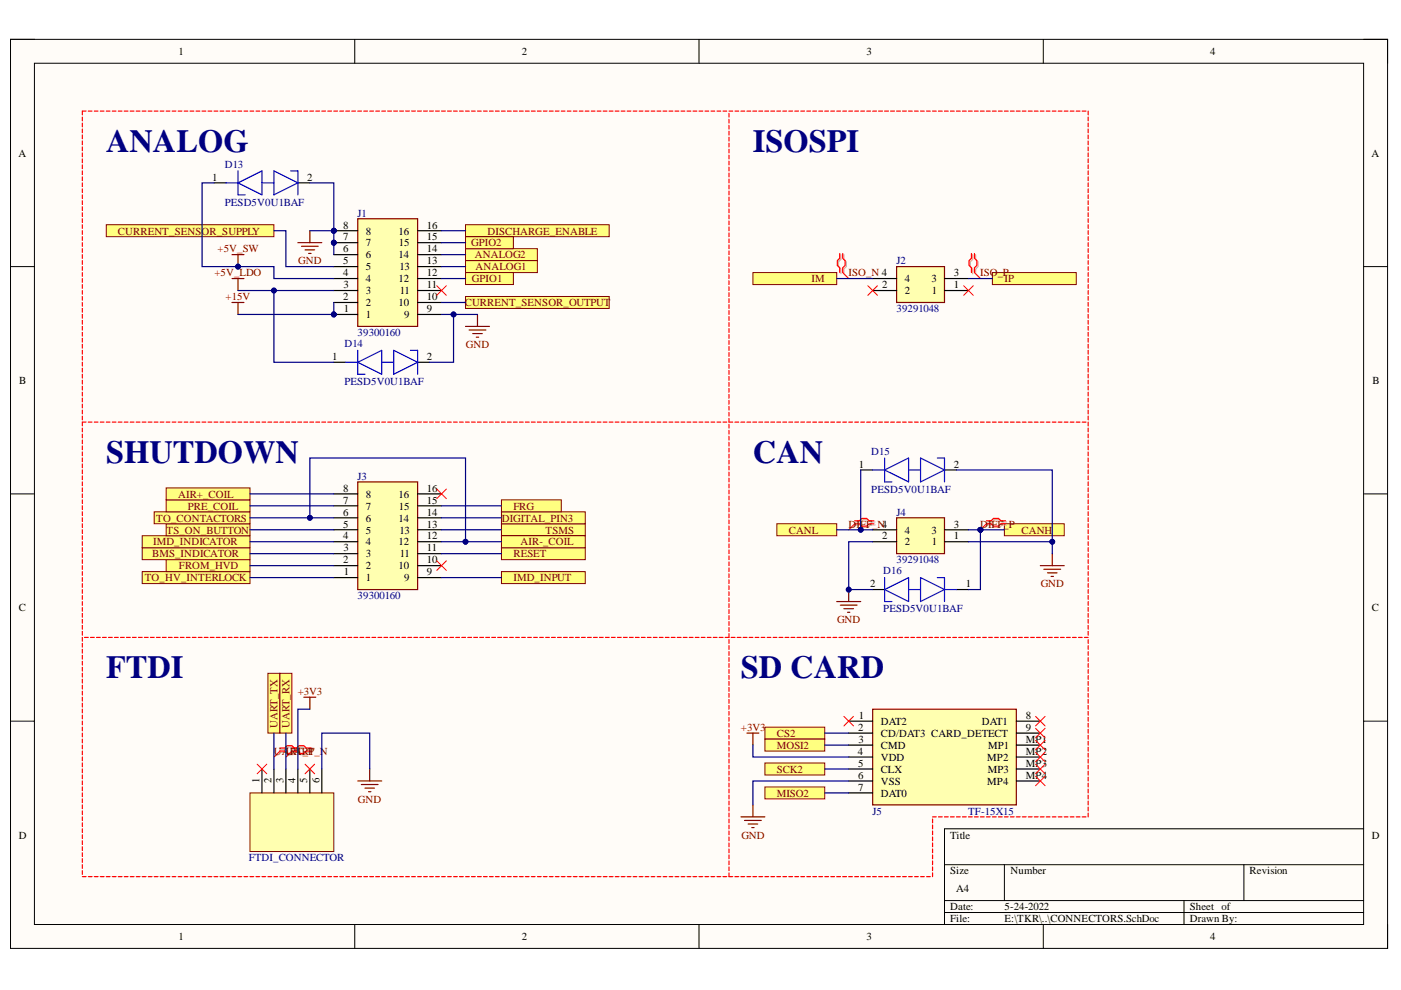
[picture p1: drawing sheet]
<svg xmlns="http://www.w3.org/2000/svg" width="297mm" height="210mm" viewBox="0 0 297 210" stroke-linecap="round" stroke-linejoin="round" font-family="sans-serif">
<defs><g id="words">
<g font-size="6.8" fill="#000080">
<text x="22.5" y="32.2">ANALOG</text>
<text x="159.6" y="32.2">ISOSPI</text>
<text x="22.5" y="98.2">SHUTDOWN</text>
<text x="159.6" y="98.2">CAN</text>
<text x="22.5" y="143.8">FTDI</text>
<text x="157.1" y="143.8">SD CARD</text>
</g>
<g font-size="2.3">
<text x="37.9" y="11.6">1</text>
<text x="110.6" y="11.6">2</text>
<text x="183.7" y="11.6">3</text>
<text x="256.6" y="11.6">4</text>
<text x="3.9" y="33.3">A</text>
<text x="290.8" y="33.3">A</text>
<text x="45" y="38.3">1</text>
<text x="65.2" y="38.3">2</text>
<text x="72.8" y="53.5">6</text>
<text x="72.8" y="51">7</text>
<text x="72.8" y="48.5">8</text>
<text x="77.6" y="52.3">7</text>
<text x="77.6" y="49.7">8</text>
<text x="84.5" y="49.7">16</text>
<text x="84.6" y="52.3">15</text>
<text x="90.5" y="53.5">14</text>
<text x="90.5" y="51">15</text>
<text x="90.5" y="48.5">16</text>
<text x="72.8" y="58.6">4</text>
<text x="72.8" y="56.1">5</text>
<text x="77.6" y="59.9">4</text>
<text x="77.6" y="57.3">5</text>
<text x="77.6" y="54.8">6</text>
<text x="84.5" y="59.9">12</text>
<text x="84.5" y="54.8">14</text>
<text x="84.7" y="57.3">13</text>
<text x="90.5" y="58.6">12</text>
<text x="90.5" y="56.1">13</text>
<text x="191.8" y="59.9">4</text>
<text x="197.5" y="59.9">3</text>
<text x="202.2" y="58.6">3</text>
<text x="72.8" y="63.6">2</text>
<text x="72.8" y="61.1">3</text>
<text x="77.6" y="64.9">2</text>
<text x="77.6" y="62.4">3</text>
<text x="84.5" y="64.9">10</text>
<text x="84.8" y="62.4">11</text>
<text x="90.5" y="63.6">10</text>
<text x="90.5" y="61.1">11</text>
<text x="187" y="61.1">2</text>
<text x="191.8" y="62.4">2</text>
<text x="197.6" y="62.4">1</text>
<text x="202.2" y="61.1">1</text>
<text x="72.9" y="66.2">1</text>
<text x="77.6" y="67.4">1</text>
<text x="85.7" y="67.4">9</text>
<text x="90.5" y="66.2">9</text>
<text x="70.4" y="76.3">1</text>
<text x="90.5" y="76.3">2</text>
<text x="4.1" y="81.4">B</text>
<text x="291" y="81.4">B</text>
<text x="182.1" y="99.2">1</text>
<text x="202.2" y="99.2">2</text>
<text x="72.8" y="106.8">7</text>
<text x="72.8" y="104.3">8</text>
<text x="77.6" y="105.5">8</text>
<text x="84.5" y="105.5">16</text>
<text x="90.5" y="106.8">15</text>
<text x="90.5" y="104.3">16</text>
<text x="72.8" y="111.9">5</text>
<text x="72.8" y="109.3">6</text>
<text x="77.6" y="113.1">5</text>
<text x="77.6" y="110.6">6</text>
<text x="77.6" y="108.1">7</text>
<text x="84.5" y="110.6">14</text>
<text x="84.6" y="108.1">15</text>
<text x="84.7" y="113.1">13</text>
<text x="90.5" y="111.9">13</text>
<text x="90.5" y="109.3">14</text>
<text x="191.8" y="113.1">4</text>
<text x="197.5" y="113.1">3</text>
<text x="202.2" y="111.9">3</text>
<text x="72.8" y="119.4">2</text>
<text x="72.8" y="114.4">4</text>
<text x="72.8" y="116.9">3</text>
<text x="77.6" y="118.2">3</text>
<text x="77.6" y="115.7">4</text>
<text x="84.5" y="115.7">12</text>
<text x="84.8" y="118.2">11</text>
<text x="90.5" y="119.4">10</text>
<text x="90.5" y="116.9">11</text>
<text x="90.5" y="114.4">12</text>
<text x="187" y="114.4">2</text>
<text x="191.8" y="115.7">2</text>
<text x="197.6" y="115.7">1</text>
<text x="202.2" y="114.4">1</text>
<text x="72.9" y="122">1</text>
<text x="77.6" y="123.2">1</text>
<text x="77.6" y="120.7">2</text>
<text x="84.5" y="120.7">10</text>
<text x="85.7" y="123.2">9</text>
<text x="90.5" y="122">9</text>
<text x="184.5" y="124.5">2</text>
<text x="204.8" y="124.5">1</text>
<text x="4" y="129.6">C</text>
<text x="290.9" y="129.6">C</text>
<text x="181.9" y="155">2</text>
<text x="182.1" y="152.5">1</text>
<text x="186.8" y="153.7">DAT2</text>
<text x="208.1" y="153.7">DAT1</text>
<text x="217.5" y="152.5">8</text>
<text x="217.5" y="155">9</text>
<text x="181.9" y="160.1">4</text>
<text x="182" y="157.5">3</text>
<text x="186.8" y="156.3">CD/DAT3 CARD_DETECT</text>
<text x="186.8" y="158.8">CMD</text>
<text x="186.8" y="161.3">VDD</text>
<text x="209.3" y="161.3">MP2</text>
<text x="209.5" y="158.8">MP1</text>
<text x="217.5" y="157.5">MP1</text>
<text x="217.5" y="160.1">MP2</text>
<text x="55" y="166" transform="rotate(-90 55 166)">1</text>
<text x="57.5" y="166" transform="rotate(-90 57.5 166)">2</text>
<text x="60.1" y="166" transform="rotate(-90 60.1 166)">3</text>
<text x="62.6" y="166" transform="rotate(-90 62.6 166)">4</text>
<text x="65.2" y="166" transform="rotate(-90 65.2 166)">5</text>
<text x="67.8" y="166" transform="rotate(-90 67.8 166)">6</text>
<text x="181.9" y="162.6">5</text>
<text x="181.9" y="165.1">6</text>
<text x="181.9" y="167.7">7</text>
<text x="186.8" y="163.9">CLX</text>
<text x="186.8" y="166.4">VSS</text>
<text x="209.3" y="166.4">MP4</text>
<text x="209.4" y="163.9">MP3</text>
<text x="217.5" y="162.6">MP3</text>
<text x="217.5" y="165.1">MP4</text>
<text x="186.8" y="168.9">DAT0</text>
<text x="4" y="177.8">D</text>
<text x="201.5" y="177.8">Title</text>
<text x="290.9" y="177.8">D</text>
<text x="201.5" y="185.4">Size</text>
<text x="214.2" y="185.4">Number</text>
<text x="264.9" y="185.4">Revision</text>
<text x="202.7" y="189.2">A4</text>
<text x="201.5" y="193">Date:</text>
<text x="201.5" y="195.5">File:</text>
<text x="213" y="193">5-24-2022</text>
<text x="213" y="195.5">E:\TKR\..\CONNECTORS.SchDoc</text>
<text x="252.3" y="193">Sheet of</text>
<text x="252.3" y="195.5">Drawn By:</text>
<text x="37.9" y="199.3">1</text>
<text x="110.6" y="199.3">2</text>
<text x="183.7" y="199.3">3</text>
<text x="256.6" y="199.3">4</text>
</g>
<g font-size="2.3" fill="#000080">
<text x="47.7" y="35.5">D13</text>
<text x="47.7" y="43.6">PESD5V0U1BAF</text>
<text x="75.8" y="45.9">J1</text>
<text x="190.1" y="56.1">J2</text>
<text x="75.8" y="71.2">39300160</text>
<text x="190.1" y="66.2">39291048</text>
<text x="73" y="73.5">D14</text>
<text x="73" y="81.6">PESD5V0U1BAF</text>
<text x="75.8" y="101.7">J3</text>
<text x="184.7" y="96.4">D15</text>
<text x="184.7" y="104.5">PESD5V0U1BAF</text>
<text x="190.1" y="109.3">J4</text>
<text x="190.1" y="119.4">39291048</text>
<text x="187.3" y="121.7">D16</text>
<text x="75.8" y="127">39300160</text>
<text x="187.3" y="129.8">PESD5V0U1BAF</text>
<text x="185" y="172.7">J5</text>
<text x="205.3" y="172.7">TF-15X15</text>
<text x="52.7" y="182.6">FTDI_CONNECTOR</text>
</g>
<g font-size="2.3" fill="#800000">
<text x="25" y="49.7">CURRENT_SENSOR_SUPPLY</text>
<text x="46.1" y="53.5">+5V_SW</text>
<text x="99.9" y="52.3">GPIO2</text>
<text x="103.4" y="49.7">DISCHARGE_ENABLE</text>
<text x="45.5" y="58.6">+5V_LDO</text>
<text x="63.2" y="56.1">GND</text>
<text x="100.1" y="59.9">GPIO1</text>
<text x="100.6" y="54.8">ANALOG2</text>
<text x="100.8" y="57.3">ANALOG1</text>
<text x="172.1" y="59.9">IM</text>
<text x="179.9" y="58.6">ISO_N 4</text>
<text x="207.8" y="58.6">ISO_P</text>
<text x="213" y="59.9">IP</text>
<text x="47.8" y="63.6">+15V</text>
<text x="98.5" y="64.9">CURRENT_SENSOR_OUTPUT</text>
<text x="98.8" y="73.8">GND</text>
<text x="37.8" y="105.5">AIR+_COIL</text>
<text x="33.1" y="110.6">TO_CONTACTORS</text>
<text x="35.3" y="113.1">TS_ON_BUTTON</text>
<text x="39.8" y="108.1">PRE_COIL</text>
<text x="106.4" y="110.6">DIGITAL_PIN3</text>
<text x="108.8" y="108.1">FRG</text>
<text x="115.7" y="113.1">TSMS</text>
<text x="167.2" y="113.1">CANL</text>
<text x="179.9" y="111.9">DIFF_N4</text>
<text x="207.8" y="111.9">DIFF_P</text>
<text x="216.6" y="113.1">CANH</text>
<text x="32.3" y="118.2">BMS_INDICATOR</text>
<text x="32.5" y="115.7">IMD_INDICATOR</text>
<text x="108.8" y="118.2">RESET</text>
<text x="110.4" y="115.7">AIR-_COIL</text>
<text x="30.7" y="123.2">TO_HV_INTERLOCK</text>
<text x="37.9" y="120.7">FROM_HVD</text>
<text x="108.8" y="123.2">IMD_INPUT</text>
<text x="220.7" y="124.5">GND</text>
<text x="177.5" y="132.1">GND</text>
<text x="63.1" y="147.3">+3V3</text>
<text x="58.8" y="154.3" transform="rotate(-90 58.8 154.3)">UART_TX</text>
<text x="61.4" y="154.4" transform="rotate(-90 61.4 154.4)">UART_RX</text>
<text x="157.1" y="155">+3V3</text>
<text x="58.1" y="160.1">UART_T_N</text>
<text x="60.6" y="160.1">UARP</text>
<text x="164.7" y="156.3">CS2</text>
<text x="164.7" y="158.8">MOSI2</text>
<text x="164.7" y="163.9">SCK2</text>
<text x="75.9" y="170.2">GND</text>
<text x="164.7" y="168.9">MISO2</text>
<text x="157.2" y="177.8">GND</text>
</g>
</g></defs>
<path d="M2.2 8.3h292v192.8h-292z" fill-rule="evenodd" fill="#fffcf8"/>
<path d="M2.2 8.3h292v192.8h-292z" fill="none" stroke="#000" stroke-width=".21"/>
<path d="M7.3 13.4h281.8v182.6h-281.8z" fill-rule="evenodd" fill="#fffcf8"/>
<g fill="none" stroke="#000" stroke-width=".21">
<path d="M2.2 8.3h5.1M7.3 13.4h281.8v182.6h-281.8zM75.2 8.3v5.1M148.2 8.3v5.1M221.2 8.3v5.1M289.1 8.3h5.1v5.1M2.2 56.5h5.1M289.1 56.5h5.1M2.2 104.7h5.1M289.1 104.7h5.1M2.2 152.9h5.1M289.1 152.9h5.1"/>
<path d="M289.1 175.7h-88.8v20.3M75.2 196v5.1M148.2 196v5.1M200.3 183.3h88.8M200.3 190.9h88.8M200.3 193.5h88.8M212.9 183.3v7.6M221.2 196v5.1M251 190.9v5.1M263.7 183.3v7.6M294.2 196v5.1"/>
</g>
<g fill="none" stroke="#f00" stroke-width=".25">
<path d="M17.5 23.6h.7M18.7 23.6h.8M20 23.6h.8M21.3 23.6h.8M22.5 23.6h.8M23.8 23.6h.8M25.1 23.6h.8M26.3 23.6h.8M27.6 23.6h.8M28.9 23.6h.8M30.1 23.6h.8M31.4 23.6h.8"/>
<path d="M32.7 23.6h.8M34 23.6h.7M35.2 23.6h.8M36.5 23.6h.8M37.8 23.6h.8M39 23.6h.8M40.3 23.6h.8M41.6 23.6h.8M42.8 23.6h.8M44.1 23.6h.8M45.4 23.6h.8M46.7 23.6h.7"/>
<path d="M47.9 23.6h.8M49.2 23.6h.8M50.5 23.6h.8M51.7 23.6h.8M53 23.6h.8M54.3 23.6h.8M55.5 23.6h.8M56.8 23.6h.8M58.1 23.6h.8M59.3 23.6h.8M60.6 23.6h.8M61.9 23.6h.8"/>
<path d="M63.2 23.6h.7M64.4 23.6h.8M65.7 23.6h.8M67 23.6h.8M68.2 23.6h.8M69.5 23.6h.8M70.8 23.6h.8M72 23.6h.8M73.3 23.6h.8M74.6 23.6h.8M75.8 23.6h.8M77.1 23.6h.8"/>
<path d="M78.4 23.6h.8M79.7 23.6h.8M80.9 23.6h.8M82.2 23.6h.8M83.5 23.6h.8M84.7 23.6h.8M86 23.6h.8M87.3 23.6h.8M88.5 23.6h.8M89.8 23.6h.8M91.1 23.6h.8M92.4 23.6h.7"/>
<path d="M93.6 23.6h.8M94.9 23.6h.8M96.2 23.6h.8M97.4 23.6h.8M98.7 23.6h.8M100 23.6h.8M101.2 23.6h.8M102.5 23.6h.8M103.8 23.6h.8M105 23.6h.8M106.3 23.6h.8M107.6 23.6h.8"/>
<path d="M108.9 23.6h.7M110.1 23.6h.8M111.4 23.6h.8M112.7 23.6h.8M113.9 23.6h.8M115.2 23.6h.8M116.5 23.6h.8M117.7 23.6h.8M119 23.6h.8M120.3 23.6h.8M121.5 23.6h.8M122.8 23.6h.8"/>
<path d="M124.1 23.6h.8M125.4 23.6h.7M126.6 23.6h.8M127.9 23.6h.8M129.2 23.6h.8M130.4 23.6h.8M131.7 23.6h.8M133 23.6h.8M134.2 23.6h.8M135.5 23.6h.8M136.8 23.6h.8M138 23.6h.8"/>
<path d="M139.3 23.6h.8M140.6 23.6h.8M141.9 23.6h.7M143.1 23.6h.8M144.4 23.6h.8M145.7 23.6h.8M146.9 23.6h.8M148.2 23.6h.8M149.5 23.6h.8M150.7 23.6h.8M152 23.6h.8M153.3 23.6h.8"/>
<path d="M154.6 23.6h.7M155.8 23.6h.8M157.1 23.6h.8M158.4 23.6h.8M159.6 23.6h.8M160.9 23.6h.8M162.2 23.6h.8M163.4 23.6h.8M164.7 23.6h.8M166 23.6h.8M167.2 23.6h.8M168.5 23.6h.8"/>
<path d="M169.8 23.6h.8M171.1 23.6h.7M172.3 23.6h.8M173.6 23.6h.8M174.9 23.6h.8M176.1 23.6h.8M177.4 23.6h.8M178.7 23.6h.8M179.9 23.6h.8M181.2 23.6h.8M182.5 23.6h.8M183.8 23.6h.7"/>
<path d="M185 23.6h.8M186.3 23.6h.8M187.6 23.6h.8M188.8 23.6h.8M190.1 23.6h.8M191.4 23.6h.8M192.6 23.6h.8M193.9 23.6h.8M195.2 23.6h.8M196.4 23.6h.8M197.7 23.6h.8M199 23.6h.8"/>
<path d="M200.3 23.6h.7M201.5 23.6h.8M202.8 23.6h.8M204.1 23.6h.8M205.3 23.6h.8M206.6 23.6h.8M207.9 23.6h.8M209.1 23.6h.8M210.4 23.6h.8M211.7 23.6h.8M212.9 23.6h.8M214.2 23.6h.8"/>
<path d="M215.5 23.6h.8M216.8 23.6h.7M218 23.6h.8M219.3 23.6h.8M220.6 23.6h.8M221.8 23.6h.8M223.1 23.6h.8M224.4 23.6h.8M225.6 23.6h.8M226.9 23.6h.8M228.2 23.6h.8M229.4 23.6h.8"/>
<path d="M230.7 23.6v.8M230.7 24.8v.8M230.7 26.1v.8M230.7 27.4v.8M230.7 28.6v.8M230.7 29.9v.8M230.7 31.2v.8M230.7 32.4v.8M230.7 33.7v.8M230.7 35v.8M230.7 36.2v.8M230.7 37.5v.8"/>
<path d="M230.7 38.8v.8M230.7 40v.8M230.7 41.3v.8M230.7 42.6v.8M230.7 43.8v.8M230.7 45.1v.8M230.7 46.4v.8M230.7 47.7v.7M230.7 48.9v.8M230.7 50.2v.8M230.7 51.5v.8M230.7 52.7v.8"/>
<path d="M230.7 54v.8M230.7 55.3v.8M230.7 56.5v.8M230.7 57.8v.8M230.7 59.1v.8M230.7 60.3v.8M230.7 61.6v.8M230.7 62.9v.8M230.7 64.1v.8M230.7 65.4v.8M230.7 66.7v.8M230.7 67.9v.8"/>
<path d="M230.7 69.2v.8M230.7 70.5v.8M230.7 71.7v.8M230.7 73v.8M230.7 74.3v.8M230.7 75.6v.7M230.7 76.8v.8M230.7 78.1v.8M230.7 79.4v.7M17.5 89.5h.7M18.7 89.5h.8M20 89.5h.8"/>
<path d="M21.3 89.5h.8M22.5 89.5h.8M23.8 89.5h.8M25.1 89.5h.8M26.3 89.5h.8M27.6 89.5h.8M28.9 89.5h.8M30.1 89.5h.8M31.4 89.5h.8M32.7 89.5h.8M34 89.5h.7M35.2 89.5h.8"/>
<path d="M36.5 89.5h.8M37.8 89.5h.8M39 89.5h.8M40.3 89.5h.8M41.6 89.5h.8M42.8 89.5h.8M44.1 89.5h.8M45.4 89.5h.8M46.7 89.5h.7M47.9 89.5h.8M49.2 89.5h.8M50.5 89.5h.8"/>
<path d="M51.7 89.5h.8M53 89.5h.8M54.3 89.5h.8M55.5 89.5h.8M56.8 89.5h.8M58.1 89.5h.8M59.3 89.5h.8M60.6 89.5h.8M61.9 89.5h.8M63.2 89.5h.7M64.4 89.5h.8M65.7 89.5h.8"/>
<path d="M67 89.5h.8M68.2 89.5h.8M69.5 89.5h.8M70.8 89.5h.8M72 89.5h.8M73.3 89.5h.8M74.6 89.5h.8M75.8 89.5h.8M77.1 89.5h.8M78.4 89.5h.8M79.7 89.5h.8M80.9 89.5h.8"/>
<path d="M82.2 89.5h.8M83.5 89.5h.8M84.7 89.5h.8M86 89.5h.8M87.3 89.5h.8M88.5 89.5h.8M89.8 89.5h.8M91.1 89.5h.8M92.4 89.5h.7M93.6 89.5h.8M94.9 89.5h.8M96.2 89.5h.8"/>
<path d="M97.4 89.5h.8M98.7 89.5h.8M100 89.5h.8M101.2 89.5h.8M102.5 89.5h.8M103.8 89.5h.8M105 89.5h.8M106.3 89.5h.8M107.6 89.5h.8M108.9 89.5h.7M110.1 89.5h.8M111.4 89.5h.8"/>
<path d="M112.7 89.5h.8M113.9 89.5h.8M115.2 89.5h.8M116.5 89.5h.8M117.7 89.5h.8M119 89.5h.8M120.3 89.5h.8M121.5 89.5h.8M122.8 89.5h.8M124.1 89.5h.8M125.4 89.5h.7M126.6 89.5h.8"/>
<path d="M127.9 89.5h.8M129.2 89.5h.8M130.4 89.5h.8M131.7 89.5h.8M133 89.5h.8M134.2 89.5h.8M135.5 89.5h.8M136.8 89.5h.8M138 89.5h.8M139.3 89.5h.8M140.6 89.5h.8M141.9 89.5h.7"/>
<path d="M143.1 89.5h.8M144.4 89.5h.8M145.7 89.5h.8M146.9 89.5h.8M148.2 89.5h.8M149.5 89.5h.8M150.7 89.5h.8M152 89.5h.8M153.3 89.5h.8M154.6 89.5h.7M155.8 89.5h.8M157.1 89.5h.8"/>
<path d="M158.4 89.5h.8M159.6 89.5h.8M160.9 89.5h.8M162.2 89.5h.8M163.4 89.5h.8M164.7 89.5h.8M166 89.5h.8M167.2 89.5h.8M168.5 89.5h.8M169.8 89.5h.8M171.1 89.5h.7M172.3 89.5h.8"/>
<path d="M173.6 89.5h.8M174.9 89.5h.8M176.1 89.5h.8M177.4 89.5h.8M178.7 89.5h.8M179.9 89.5h.8M181.2 89.5h.8M182.5 89.5h.8M183.8 89.5h.7M185 89.5h.8M186.3 89.5h.8M187.6 89.5h.8"/>
<path d="M188.8 89.5h.8M190.1 89.5h.8M191.4 89.5h.8M192.6 89.5h.8M193.9 89.5h.8M195.2 89.5h.8M196.4 89.5h.8M197.7 89.5h.8M199 89.5h.8M200.3 89.5h.7M201.5 89.5h.8M202.8 89.5h.8"/>
<path d="M204.1 89.5h.8M205.3 89.5h.8M206.6 89.5h.8M207.9 89.5h.8M209.1 89.5h.8M210.4 89.5h.8M211.7 89.5h.8M212.9 89.5h.8M214.2 89.5h.8M215.5 89.5h.8M216.8 89.5h.7M218 89.5h.8"/>
<path d="M219.3 89.5h.8M220.6 89.5h.8M221.8 89.5h.8M223.1 89.5h.8M224.4 89.5h.8M225.6 89.5h.8M226.9 89.5h.8M228.2 89.5h.8M229.4 89.5h.8M230.7 80.6v.8M230.7 81.9v.8M230.7 83.2v.8"/>
<path d="M230.7 84.4v.8M230.7 85.7v.8M230.7 87v.8M230.7 88.2v.8M230.7 89.5v.8M230.7 90.8v.8M230.7 92v.8M230.7 93.3v.8M230.7 94.6v.8M230.7 95.8v.8M230.7 97.1v.8M230.7 98.4v.8"/>
<path d="M230.7 99.6v.8M230.7 100.9v.8M230.7 102.2v.8M230.7 103.4v.8M230.7 104.7v.8M230.7 106v.8M230.7 107.3v.7M230.7 108.5v.8M230.7 109.8v.8M230.7 111.1v.8M230.7 112.3v.8M230.7 113.6v.8"/>
<path d="M230.7 114.9v.8M230.7 116.1v.8M230.7 117.4v.8M230.7 118.7v.8M230.7 119.9v.8M17.9 135.1h.8M19.2 135.1h.8M20.5 135.1h.8M21.7 135.1h.8M23 135.1h.8M24.3 135.1h.8M25.5 135.1h.8"/>
<path d="M26.8 135.1h.8M28.1 135.1h.8M29.4 135.1h.7M30.6 135.1h.8M31.9 135.1h.8M33.2 135.1h.8M34.4 135.1h.8M35.7 135.1h.8M37 135.1h.8M38.2 135.1h.8M39.5 135.1h.8M40.8 135.1h.8"/>
<path d="M42 135.1h.8M43.3 135.1h.8M44.6 135.1h.8M45.9 135.1h.8M47.1 135.1h.8M48.4 135.1h.8M49.7 135.1h.8M50.9 135.1h.8M52.2 135.1h.8M53.5 135.1h.8M54.7 135.1h.8M56 135.1h.8"/>
<path d="M57.3 135.1h.8M58.6 135.1h.7M59.8 135.1h.8M61.1 135.1h.8M62.4 135.1h.8M63.6 135.1h.8M64.9 135.1h.8M66.2 135.1h.8M67.4 135.1h.8M68.7 135.1h.8M70 135.1h.8M71.2 135.1h.8"/>
<path d="M72.5 135.1h.8M73.8 135.1h.8M75.1 135.1h.7M76.3 135.1h.8M77.6 135.1h.8M78.9 135.1h.8M80.1 135.1h.8M81.4 135.1h.8M82.7 135.1h.8M83.9 135.1h.8M85.2 135.1h.8M86.5 135.1h.8"/>
<path d="M87.8 135.1h.7M89 135.1h.8M90.3 135.1h.8M91.6 135.1h.8M92.8 135.1h.8M94.1 135.1h.8M95.4 135.1h.8M96.6 135.1h.8M97.9 135.1h.8M99.2 135.1h.8M100.4 135.1h.8M101.7 135.1h.8"/>
<path d="M103 135.1h.8M104.3 135.1h.7M105.5 135.1h.8M106.8 135.1h.8M108.1 135.1h.8M109.3 135.1h.8M110.6 135.1h.8M111.9 135.1h.8M113.1 135.1h.8M114.4 135.1h.8M115.7 135.1h.8M116.9 135.1h.8"/>
<path d="M118.2 135.1h.8M119.5 135.1h.8M120.8 135.1h.7M122 135.1h.8M123.3 135.1h.8M124.6 135.1h.8M125.8 135.1h.8M127.1 135.1h.8M128.4 135.1h.8M129.6 135.1h.8M130.9 135.1h.8M132.2 135.1h.8"/>
<path d="M133.4 135.1h.8M134.7 135.1h.8M136 135.1h.8M137.3 135.1h.7M138.5 135.1h.8M139.8 135.1h.8M141.1 135.1h.8M142.3 135.1h.8M143.6 135.1h.8M144.9 135.1h.8M146.1 135.1h.8M147.4 135.1h.8"/>
<path d="M148.7 135.1h.8M149.9 135.1h.8M151.2 135.1h.8M152.5 135.1h.8M153.8 135.1h.8M155 135.1h.8M156.3 135.1h.8M157.6 135.1h.8M158.8 135.1h.8M160.1 135.1h.8M161.4 135.1h.8M162.6 135.1h.8"/>
<path d="M163.9 135.1h.8M165.2 135.1h.8M166.5 135.1h.7M167.7 135.1h.8M169 135.1h.8M170.3 135.1h.8M171.5 135.1h.8M172.8 135.2h.8M174.1 135.2h.8M175.3 135.2h.8M176.6 135.2h.8M177.9 135.2h.8"/>
<path d="M179.1 135.2h.8M180.4 135.2h.8M181.7 135.2h.8M183 135.2h.8M184.2 135.2h.8M185.5 135.2h.8M186.8 135.2h.8M188 135.2h.8M189.3 135.2h.8M190.6 135.2h.8M191.8 135.2h.8M193.1 135.2h.8"/>
<path d="M194.4 135.2h.8M195.6 135.2h.8M196.9 135.2h.8M198.2 135.2h.8M199.5 135.2h.8M200.7 135.2h.8M202 135.2h.8M203.3 135.2h.8M204.5 135.2h.8M205.8 135.2h.8M207.1 135.2h.8M208.3 135.2h.8"/>
<path d="M209.6 135.2h.8M210.9 135.2h.8M212.2 135.2h.7M213.4 135.2h.8M214.7 135.2h.8M216 135.2h.8M217.2 135.2h.8M218.5 135.2h.8M219.8 135.2h.8M221 135.2h.8M222.3 135.2h.8M223.6 135.2h.8"/>
<path d="M224.8 135.2h.8M226.1 135.2h.8M227.4 135.2h.8M228.7 135.2h.7M229.9 135.2h.8M230.7 121.2v.8M230.7 122.5v.8M230.7 123.7v.8M230.7 125v.8M230.7 126.3v.8M230.7 127.5v.8M230.7 128.8v.8"/>
<path d="M230.7 130.1v.8M230.7 131.3v.8M230.7 132.6v.8M230.7 133.9v.8"/>
</g>
<path d="M190.1 109.8h10.2v7.6h-10.2z" fill-rule="evenodd" fill="#ffffb0"/>
<path d="M49.2 59.1h2.5M49.2 54h2.5M50.5 54v2.5M50.5 59.1v2.5M49.2 64.1h2.5M50.5 64.1v2.6M190.1 109.8h10.2v7.6h-10.2z" fill="none" stroke="#800000" stroke-width=".25"/>
<path d="M185 114.9h5.1M185 112.3h5.1M200.3 114.9h5M200.3 112.3h5" fill="none" stroke="#000" stroke-width=".25"/>
<circle cx="50.5" cy="56.5" r=".51" fill="#000080"/>
<circle cx="50.5" cy="56.5" r=".51" fill="none" stroke="#000080" stroke-width=".21"/>
<path d="M22.5 47.6h35.6v2.6h-35.6z" fill-rule="evenodd" fill="#ffff80"/>
<path d="M22.5 47.6h35.6v2.6h-35.6z" fill="none" stroke="#800000" stroke-width=".21"/>
<path d="M63.2 51.5h5M63.9 52.2h3.6M64.7 53h2M65.4 53.7h.5M65.7 48.9v2.6M98.7 69.2h5.1M99.5 70h3.5M100.2 70.7h2.1M101 71.5h.5M101.2 66.7v2.5" fill="none" stroke="#800000" stroke-width=".25"/>
<path d="M98.7 62.9h30.5v2.5h-30.5z" fill-rule="evenodd" fill="#ffff80"/>
<path d="M98.7 62.9h30.5v2.5h-30.5z" fill="none" stroke="#800000" stroke-width=".21"/>
<path d="M98.7 47.6h30.5v2.6h-30.5z" fill-rule="evenodd" fill="#ffff80"/>
<path d="M98.7 47.6h30.5v2.6h-30.5z" fill="none" stroke="#800000" stroke-width=".21"/>
<path d="M98.7 52.7h15.2v2.6h-15.2z" fill-rule="evenodd" fill="#ffff80"/>
<path d="M98.7 52.7h15.2v2.6h-15.2z" fill="none" stroke="#800000" stroke-width=".21"/>
<path d="M98.7 55.3h15.2v2.5h-15.2z" fill-rule="evenodd" fill="#ffff80"/>
<path d="M98.7 55.3h15.2v2.5h-15.2z" fill="none" stroke="#800000" stroke-width=".21"/>
<path d="M98.7 57.8h10.2v2.5h-10.2z" fill-rule="evenodd" fill="#ffff80"/>
<path d="M98.7 57.8h10.2v2.5h-10.2z" fill="none" stroke="#800000" stroke-width=".21"/>
<path d="M98.7 50.2h10.2v2.5h-10.2z" fill-rule="evenodd" fill="#ffff80"/>
<path d="M98.7 50.2h10.2v2.5h-10.2z" fill="none" stroke="#800000" stroke-width=".21"/>
<path d="M30.1 121.2h22.9v2.5h-22.9z" fill-rule="evenodd" fill="#ffff80"/>
<path d="M30.1 121.2h22.9v2.5h-22.9z" fill="none" stroke="#800000" stroke-width=".21"/>
<path d="M35.2 118.7h17.8v2.5h-17.8z" fill-rule="evenodd" fill="#ffff80"/>
<path d="M35.2 118.7h17.8v2.5h-17.8z" fill="none" stroke="#800000" stroke-width=".21"/>
<path d="M30.1 116.1h22.9v2.6h-22.9z" fill-rule="evenodd" fill="#ffff80"/>
<path d="M30.1 116.1h22.9v2.6h-22.9z" fill="none" stroke="#800000" stroke-width=".21"/>
<path d="M30.1 113.6h22.9v2.5h-22.9z" fill-rule="evenodd" fill="#ffff80"/>
<path d="M30.1 113.6h22.9v2.5h-22.9z" fill="none" stroke="#800000" stroke-width=".21"/>
<path d="M35.2 111.1h17.8v2.5h-17.8z" fill-rule="evenodd" fill="#ffff80"/>
<path d="M35.2 111.1h17.8v2.5h-17.8z" fill="none" stroke="#800000" stroke-width=".21"/>
<path d="M106.3 116.1h17.8v2.6h-17.8z" fill-rule="evenodd" fill="#ffff80"/>
<path d="M106.3 116.1h17.8v2.6h-17.8z" fill="none" stroke="#800000" stroke-width=".21"/>
<path d="M106.3 121.2h17.8v2.5h-17.8z" fill-rule="evenodd" fill="#ffff80"/>
<path d="M106.3 121.2h17.8v2.5h-17.8z" fill="none" stroke="#800000" stroke-width=".21"/>
<path d="M106.3 111.1h17.8v2.5h-17.8z" fill-rule="evenodd" fill="#ffff80"/>
<path d="M106.3 111.1h17.8v2.5h-17.8z" fill="none" stroke="#800000" stroke-width=".21"/>
<path d="M32.7 108.5h20.3v2.6h-20.3z" fill-rule="evenodd" fill="#ffff80"/>
<path d="M32.7 108.5h20.3v2.6h-20.3z" fill="none" stroke="#800000" stroke-width=".21"/>
<path d="M35.2 106h17.8v2.5h-17.8z" fill-rule="evenodd" fill="#ffff80"/>
<path d="M35.2 106h17.8v2.5h-17.8z" fill="none" stroke="#800000" stroke-width=".21"/>
<path d="M35.2 103.4h17.8v2.6h-17.8z" fill-rule="evenodd" fill="#ffff80"/>
<path d="M35.2 103.4h17.8v2.6h-17.8z" fill="none" stroke="#800000" stroke-width=".21"/>
<path d="M106.3 113.6h17.8v2.5h-17.8z" fill-rule="evenodd" fill="#ffff80"/>
<path d="M106.3 113.6h17.8v2.5h-17.8z" fill="none" stroke="#800000" stroke-width=".21"/>
<path d="M106.3 108.5h17.8v2.6h-17.8z" fill-rule="evenodd" fill="#ffff80"/>
<path d="M106.3 108.5h17.8v2.6h-17.8z" fill="none" stroke="#800000" stroke-width=".21"/>
<path d="M159.6 57.8h17.8v2.5h-17.8z" fill-rule="evenodd" fill="#ffff80"/>
<path d="M159.6 57.8h17.8v2.5h-17.8z" fill="none" stroke="#800000" stroke-width=".21"/>
<path d="M210.4 57.8h17.8v2.5h-17.8z" fill-rule="evenodd" fill="#ffff80"/>
<path d="M210.4 57.8h17.8v2.5h-17.8z" fill="none" stroke="#800000" stroke-width=".21"/>
<path d="M212.9 111.1h12.7v2.5h-12.7z" fill-rule="evenodd" fill="#ffff80"/>
<path d="M212.9 111.1h12.7v2.5h-12.7z" fill="none" stroke="#800000" stroke-width=".21"/>
<path d="M164.7 111.1h12.7v2.5h-12.7z" fill-rule="evenodd" fill="#ffff80"/>
<path d="M164.7 111.1h12.7v2.5h-12.7z" fill="none" stroke="#800000" stroke-width=".21"/>
<path d="M220.6 119.9h5M223.1 117.4v2.5M221.3 120.7h3.6M222.1 121.5h2M222.8 122.2h.6" fill="none" stroke="#800000" stroke-width=".25"/>
<path d="M181.5 110.7h1l.5-.5h1l.5 .5h1M181.5 111.3h1l.5 .5h1l.5-.5h1M209.4 110.7h1l.5-.5h1l.5 .5h1.1M209.4 111.3h1l.5 .5h1l.5-.5h1.1" fill="none" stroke="#d0a19e" stroke-width=".25"/>
<path d="M181.5 111.3l-1.6 1M209.4 111.3l-1.5 1" fill="none" stroke="#d0a19e" stroke-width=".21"/>
<path d="M181.2 110.4h1l.5-.5h1.1l.5 .5h1M181.2 111.1h1l.5 .5h1.1l.5-.5h1M209.1 110.4h1.1l.5-.5h1l.5 .5h1M209.1 111.1h1.1l.5 .5h1l.5-.5h1" fill="none" stroke="#f00" stroke-width=".25"/>
<path d="M181.2 111.1l-1.3 1.2M209.1 111.1l-1.2 1.2" fill="none" stroke="#f00" stroke-width=".21"/>
<circle cx="207.9" cy="112.3" r=".51" fill="#000080"/>
<circle cx="207.9" cy="112.3" r=".51" fill="none" stroke="#000080" stroke-width=".21"/>
<circle cx="207.9" cy="112.3" r=".51" fill="#000080"/>
<circle cx="207.9" cy="112.3" r=".51" fill="none" stroke="#000080" stroke-width=".21"/>
<g fill="none" stroke="#f00" stroke-width=".25">
<path d="M17.5 23.6v.7M17.5 24.8v.8M17.5 26.1v.8M17.5 27.4v.8M17.5 28.6v.8M17.5 29.9v.8M17.5 31.2v.8M17.5 32.4v.8M17.5 33.7v.8M17.5 35v.8M17.5 36.2v.8M17.5 37.5v.8"/>
<path d="M17.5 38.8v.8M17.5 40v.8M17.5 41.3v.8M17.5 42.6v.8M17.5 43.8v.8M17.5 45.1v.8M17.5 46.4v.8M17.5 47.6v.8M17.5 48.9v.8M17.5 50.2v.8M17.5 51.5v.7M17.5 52.7v.8"/>
<path d="M17.5 54v.8M17.5 55.3v.8M17.5 56.5v.8M17.5 57.8v.8M17.5 59.1v.8M17.5 60.3v.8M17.5 61.6v.8M17.5 62.9v.8M17.5 64.1v.8M17.5 65.4v.8M17.5 66.7v.8M17.5 67.9v.8"/>
<path d="M17.5 69.2v.8M17.5 70.5v.8M17.5 71.7v.8M17.5 73v.8M17.5 74.3v.8M17.5 75.5v.8M17.5 76.8v.8M17.5 78.1v.8M17.5 79.4v.7M17.5 80.6v.8M17.5 81.9v.8M17.5 83.2v.7"/>
<path d="M17.5 84.4v.8M17.5 85.7v.8M17.5 87v.8M17.5 88.2v.8M17.5 89.5v.8M17.5 90.8v.8M17.5 92v.8M17.5 93.3v.8M17.5 94.6v.8M17.5 95.8v.8M17.5 97.1v.8M17.5 98.4v.8"/>
<path d="M17.5 99.6v.8M17.5 100.9v.8M17.5 102.2v.8M17.5 103.4v.8M17.5 104.7v.8M17.5 106v.8M17.5 107.2v.8M17.5 108.5v.8M17.5 109.8v.8M17.5 111.1v.7M17.5 112.3v.8M17.5 113.6v.8"/>
<path d="M17.5 114.9v.8M17.5 116.1v.8M17.5 117.4v.8M17.5 118.7v.8M17.5 119.9v.8M17.5 121.2v.8M17.5 122.5v.8M17.5 123.7v.8M17.5 125v.8M17.5 126.3v.8M17.5 127.5v.8M17.5 128.8v.8"/>
<path d="M17.5 130.1v.8M17.5 131.3v.8M17.5 132.6v.8M17.5 133.9v.8"/>
</g>
<path d="M53 168.1h17.8v12.4h-17.8z" fill-rule="evenodd" fill="#ffffb0"/>
<path d="M53 168.1h17.8v12.4h-17.8z" fill="none" stroke="#800000" stroke-width=".21"/>
<path d="M55.5 163v5.1M58.1 163v5.1M60.6 163v5.1M63.2 163v5.1M65.7 163v5.1M68.2 163v5.1" fill="none" stroke="#000" stroke-width=".25"/>
<path d="M56.8 142.8h2.5v12.6h-2.5z" fill-rule="evenodd" fill="#ffff80"/>
<path d="M56.8 142.8h2.5v12.6h-2.5z" fill="none" stroke="#800000" stroke-width=".21"/>
<path d="M59.3 142.8h2.6v12.6h-2.6z" fill-rule="evenodd" fill="#ffff80"/>
<path d="M59.3 142.8h2.6v12.6h-2.6z" fill="none" stroke="#800000" stroke-width=".21"/>
<path d="M64.4 147.8h2.6M65.7 147.8v2.6M75.8 165.6h5.1M76.6 166.3h3.6M77.4 167.1h2M78.1 167.9h.5M78.4 163v2.6" fill="none" stroke="#800000" stroke-width=".25"/>
<path d="M54.5 162l2.1 2.1M56.6 162l-2.1 2.1M64.7 162l2 2.1M66.7 162l-2 2.1" fill="none" stroke="#f00" stroke-width=".21"/>
<g fill="none" stroke="#f00" stroke-width=".25">
<path d="M154.6 24v.8M154.6 25.3v.8M154.6 26.6v.8M154.6 27.8v.8M154.6 29.1v.8M154.6 30.4v.8M154.6 31.6v.8M154.6 32.9v.8M154.6 34.2v.8M154.6 35.4v.8M154.6 36.7v.8M154.6 38v.8"/>
<path d="M154.6 39.2v.8M154.6 40.5v.8M154.6 41.8v.8M154.6 43.1v.7M154.6 44.3v.8M154.6 45.6v.8M154.6 46.9v.7M154.6 48.1v.8M154.6 49.4v.8M154.6 50.7v.8M154.6 51.9v.8M154.6 53.2v.8"/>
<path d="M154.6 54.5v.8M154.6 55.7v.8M154.6 57v.8M154.6 58.3v.8M154.6 59.5v.8M154.6 60.8v.8M154.6 62.1v.8M154.6 63.3v.8M154.6 64.6v.8M154.6 65.9v.8M154.6 67.1v.8M154.6 68.4v.8"/>
<path d="M154.6 69.7v.8M154.6 71v.7M154.6 72.2v.8M154.6 73.5v.8M154.6 74.8v.7M154.6 76v.8M154.6 77.3v.8M154.6 78.6v.8M154.6 79.8v.8M154.6 81.1v.8M154.6 82.4v.8M154.6 83.6v.8"/>
<path d="M154.6 84.9v.8M154.6 86.2v.8M154.6 87.4v.8M154.6 88.7v.8M154.6 90v.8M154.6 91.2v.8M154.6 92.5v.8M154.6 93.8v.8M154.6 95v.8M154.6 96.3v.8M154.6 97.6v.8M154.6 98.8v.8"/>
<path d="M154.6 100.1v.8M154.6 101.4v.8M154.6 102.7v.7M154.6 103.9v.8M154.6 105.2v.8M154.6 106.5v.7M154.6 107.7v.8M154.6 109v.8M154.6 110.3v.8M154.6 111.5v.8M154.6 112.8v.8M154.6 114.1v.8"/>
<path d="M154.6 115.3v.8M154.6 116.6v.8M154.6 117.9v.8M154.6 119.1v.8M17.5 135.1v.8M17.5 136.4v.8M17.5 137.7v.8M17.5 139v.7M154.6 120.4v.8M154.6 121.7v.8M154.6 122.9v.8M154.6 124.2v.8"/>
<path d="M154.6 125.5v.8M154.6 126.7v.8M154.6 128v.8M154.6 129.3v.8M154.6 130.6v.7M154.6 131.8v.8M154.6 133.1v.8M154.6 134.4v.7M154.6 135.6v.8M154.6 136.9v.8M154.6 138.2v.8M154.6 139.4v.8"/>
<path d="M17.5 140.2v.8M17.5 141.5v.8M17.5 142.8v.7M17.5 144v.8M17.5 145.3v.8M17.5 146.6v.8M17.5 147.8v.8M17.5 149.1v.8M17.5 150.4v.8M17.5 151.6v.8M17.5 152.9v.8M17.5 154.2v.8"/>
<path d="M17.5 155.4v.8M17.5 156.7v.8M17.5 158v.8M17.5 159.2v.8M154.6 140.7v.8M154.6 142v.8M154.6 143.2v.8M154.6 144.5v.8M154.6 145.8v.8M154.6 147v.8M154.6 148.3v.8M154.6 149.6v.8"/>
<path d="M154.6 150.8v.8M154.6 152.1v.8M154.6 153.4v.8M154.6 154.6v.8M154.6 155.9v.8M154.6 157.2v.8M154.6 158.4v.8M154.6 159.7v.8M17.5 160.5v.8M17.5 161.8v.8M17.5 163v.8M17.5 164.3v.8"/>
<path d="M17.5 165.6v.8M17.5 166.8v.8M17.5 168.1v.8M17.5 169.4v.8M17.5 170.6v.8M17.5 171.9v.8M17.5 173.2v.8M17.5 174.5v.8M17.5 175.7v.8M17.5 177v.8M17.5 178.3v.8M17.5 179.5v.8"/>
<path d="M154.6 161v.8M154.6 162.3v.7M154.6 163.5v.8M154.6 164.8v.8M154.6 166.1v.7M154.6 167.3v.8M154.6 168.6v.8M154.6 169.9v.7M154.6 171.1v.8M154.6 172.4v.8M154.6 173.7v.8M154.6 174.9v.8"/>
<path d="M154.6 176.2v.8M154.6 177.5v.8M154.6 178.7v.8M17.5 180.8v.8M17.5 182.1v.8M17.5 183.3v.8M17.5 184.6v.8M17.5 185.9h.8M18.7 185.9h.8M20 185.9h.8M21.3 185.9h.8M22.5 185.9h.8"/>
<path d="M23.8 185.9h.8M25.1 185.9h.8M26.3 185.9h.8M27.6 185.9h.8M28.9 185.9h.8M30.1 185.9h.8M31.4 185.9h.8M32.7 185.9h.8M34 185.9h.8M35.2 185.9h.8M36.5 185.9h.8M37.8 185.9h.8"/>
<path d="M39 185.9h.8M40.3 185.9h.8M41.6 185.9h.8M42.8 185.9h.8M44.1 185.9h.8M45.4 185.9h.8M46.7 185.9h.8M47.9 185.9h.8M49.2 185.9h.8M50.5 185.9h.8M51.7 185.9h.8M53 185.9h.8"/>
<path d="M54.3 185.9h.8M55.5 185.9h.8M56.8 185.9h.8M58.1 185.9h.8M59.3 185.9h.8M60.6 185.9h.8M61.9 185.9h.8M63.2 185.9h.8M64.4 185.9h.8M65.7 185.9h.8M67 185.9h.8M68.2 185.9h.8"/>
<path d="M69.5 185.9h.8M70.8 185.9h.8M72 185.9h.8M73.3 185.9h.8M74.6 185.9h.8M75.8 185.9h.8M77.1 185.9h.8M78.4 185.9h.8M79.7 185.9h.8M80.9 185.9h.8M82.2 185.9h.8M83.5 185.9h.8"/>
<path d="M84.7 185.9h.8M86 185.9h.8M87.3 185.9h.8M88.5 185.9h.8M89.8 185.9h.8M91.1 185.9h.8M92.4 185.9h.7M93.6 185.9h.8M94.9 185.9h.8M96.2 185.9h.8M97.4 185.9h.8M98.7 185.9h.8"/>
<path d="M100 185.9h.8M101.2 185.9h.8M102.5 185.9h.8M103.8 185.9h.8M105 185.9h.8M106.3 185.9h.8M107.6 185.9h.8M108.9 185.9h.7M110.1 185.9h.8M111.4 185.9h.8M112.7 185.9h.8M113.9 185.9h.8"/>
<path d="M115.2 185.9h.8M116.5 185.9h.8M117.7 185.9h.8M119 185.9h.8M120.3 185.9h.8M121.6 185.9h.7M122.8 185.9h.8M124.1 185.9h.8M125.4 185.9h.7M126.6 185.9h.8M127.9 185.9h.8M129.2 185.9h.8"/>
<path d="M130.4 185.9h.8M131.7 185.9h.8M133 185.9h.8M134.2 185.9h.8M135.5 185.9h.8M136.8 185.9h.8M138.1 185.9h.7M139.3 185.9h.8M140.6 185.9h.8M141.9 185.9h.7M143.1 185.9h.8M144.4 185.9h.8"/>
<path d="M145.7 185.9h.8M146.9 185.9h.8M148.2 185.9h.8M149.5 185.9h.8M150.7 185.9h.8M152 185.9h.8M153.3 185.9h.8M154.6 180v.8M154.6 181.3v.8M154.6 182.5v.8M154.6 183.8v.8M154.6 185.1v.8"/>
</g>
<path d="M190.1 56.5h10.2v7.6h-10.2z" fill-rule="evenodd" fill="#ffffb0"/>
<path d="M190.1 56.5h10.2v7.6h-10.2z" fill="none" stroke="#800000" stroke-width=".25"/>
<path d="M45.4 38.8h2.5M63.2 38.8h2.5M185 59.1h5.1M200.3 59.1h5M70.8 76.8h2.5M88.5 76.8h2.6M185 61.6h5.1M200.3 61.6h5M182.5 99.6h2.5M200.3 99.6h2.5M185 125h2.6M202.8 125h2.5" fill="none" stroke="#000" stroke-width=".25"/>
<g fill="none" stroke="#00f" stroke-width=".25">
<path d="M47.9 38.8h2.6M50.5 38.8l5-2.6v5.1zM50.5 36.2v5.1h1.5M55.5 38.8h2.6M58.1 36.2l5.1 2.6-5.1 2.5zM61.6 36.2h1.6v5.1M73.3 76.8h2.5M75.8 76.8l5.1-2.5v5.1zM75.8 74.3v5.1h1.6M80.9 76.8h2.6M83.5 74.3l5 2.5-5 2.6zM87 74.3h1.5v5.1"/>
<path d="M185 99.6h2.6M187.6 99.6l5-2.5v5.1zM187.6 97.1v5.1h1.5M192.6 99.6h2.6M195.2 97.1l5.1 2.5-5.1 2.6zM198.7 97.1h1.6v5.1M187.6 125l5-2.5v5zM187.6 122.5v5h1.5M192.6 125h2.6M195.2 122.5l5.1 2.5-5.1 2.5zM198.7 122.5h1.6v5M200.3 125h2.5"/>
</g>
<path d="M178.3 54v1l-.5 .5v1l.5 .5v1M178.9 54v1l.5 .5v1l-.5 .5v1M206.2 54v1l-.5 .5v1l.5 .5v1M206.9 54v1l.5 .5v1l-.5 .5v1" fill="none" stroke="#d0a19e" stroke-width=".25"/>
<path d="M178.9 58l1 1.1M206.9 58l1 1.1" fill="none" stroke="#d0a19e" stroke-width=".21"/>
<path d="M178 53.7v1.1l-.5 .5v1l.5 .5v1M178.7 53.7v1.1l.5 .5v1l-.5 .5v1M206 53.7v1.1l-.5 .5v1l.5 .5v1M206.6 53.7v1.1l.5 .5v1l-.5 .5v1" fill="none" stroke="#f00" stroke-width=".25"/>
<path d="M178.7 57.8l1.2 1.3M206.6 57.8l1.3 1.3" fill="none" stroke="#f00" stroke-width=".21"/>
<path d="M106.3 106h12.7v2.5h-12.7z" fill-rule="evenodd" fill="#ffff80"/>
<path d="M106.3 106h12.7v2.5h-12.7z" fill="none" stroke="#800000" stroke-width=".21"/>
<path d="M185 150.4h30.5v20.2h-30.5z" fill-rule="evenodd" fill="#ffffb0"/>
<path d="M185 150.4h30.5v20.2h-30.5z" fill="none" stroke="#800000" stroke-width=".25"/>
<g fill="none" stroke="#000" stroke-width=".25">
<path d="M179.9 152.9h5.1M179.9 155.4h5.1M179.9 158h5.1M215.5 152.9h5.1M215.5 155.4h5.1M215.5 158h5.1M179.9 160.5h5.1M179.9 163h5.1M179.9 165.6h5.1M179.9 168.1h5.1M215.5 160.5h5.1M215.5 163h5.1"/>
<path d="M215.5 165.6h5.1"/>
</g>
<path d="M162.2 154.2h12.7v2.5h-12.7z" fill-rule="evenodd" fill="#ffff80"/>
<path d="M162.2 154.2h12.7v2.5h-12.7z" fill="none" stroke="#800000" stroke-width=".21"/>
<path d="M162.2 156.7h12.7v2.5h-12.7z" fill-rule="evenodd" fill="#ffff80"/>
<path d="M162.2 156.7h12.7v2.5h-12.7z" fill="none" stroke="#800000" stroke-width=".21"/>
<path d="M162.2 161.8h12.7v2.5h-12.7z" fill-rule="evenodd" fill="#ffff80"/>
<path d="M162.2 161.8h12.7v2.5h-12.7z" fill="none" stroke="#800000" stroke-width=".21"/>
<path d="M158.4 155.4h2.5M159.6 155.4v2.6M157.1 173.2h5.1M157.9 174h3.5M158.6 174.7h2M159.4 175.5h.5M159.6 170.6v2.6" fill="none" stroke="#800000" stroke-width=".25"/>
<path d="M162.2 166.9h12.7v2.5h-12.7z" fill-rule="evenodd" fill="#ffff80"/>
<path d="M162.2 166.9h12.7v2.5h-12.7z" fill="none" stroke="#800000" stroke-width=".21"/>
<path d="M75.8 102.2h12.7v22.8h-12.7z" fill-rule="evenodd" fill="#ffffb0"/>
<path d="M75.8 102.2h12.7v22.8h-12.7z" fill="none" stroke="#800000" stroke-width=".25"/>
<g fill="none" stroke="#000" stroke-width=".25">
<path d="M70.8 119.9h5M70.8 117.4h5M70.8 114.9h5M70.8 112.3h5M70.8 109.8h5M70.8 107.2h5M70.8 104.7h5M88.5 119.9h5.1M88.5 117.4h5.1M88.5 114.9h5.1M88.5 112.3h5.1M88.5 109.8h5.1"/>
<path d="M88.5 107.2h5.1M88.5 104.7h5.1M70.8 122.5h5M88.5 122.5h5.1"/>
</g>
<circle cx="70.8" cy="66.7" r=".51" fill="#000080"/>
<circle cx="70.8" cy="66.7" r=".51" fill="none" stroke="#000080" stroke-width=".21"/>
<circle cx="70.8" cy="51.5" r=".51" fill="#000080"/>
<circle cx="70.8" cy="51.5" r=".51" fill="none" stroke="#000080" stroke-width=".21"/>
<circle cx="70.8" cy="48.9" r=".51" fill="#000080"/>
<circle cx="70.8" cy="48.9" r=".51" fill="none" stroke="#000080" stroke-width=".21"/>
<path d="M75.8 46.4h12.7v22.8h-12.7z" fill-rule="evenodd" fill="#ffffb0"/>
<path d="M75.8 46.4h12.7v22.8h-12.7z" fill="none" stroke="#800000" stroke-width=".25"/>
<path d="M70.8 66.7h5" fill="none" stroke="#000" stroke-width=".25"/>
<circle cx="70.8" cy="66.7" r=".51" fill="#000080"/>
<circle cx="70.8" cy="66.7" r=".51" fill="none" stroke="#000080" stroke-width=".21"/>
<path d="M70.8 59.1h5M70.8 56.5h5M70.8 54h5M70.8 51.5h5M70.8 64.1h5M70.8 61.6h5" fill="none" stroke="#000" stroke-width=".25"/>
<circle cx="70.8" cy="51.5" r=".51" fill="#000080"/>
<circle cx="70.8" cy="51.5" r=".51" fill="none" stroke="#000080" stroke-width=".21"/>
<path d="M70.8 48.9h5" fill="none" stroke="#000" stroke-width=".25"/>
<circle cx="70.8" cy="48.9" r=".51" fill="#000080"/>
<circle cx="70.8" cy="48.9" r=".51" fill="none" stroke="#000080" stroke-width=".21"/>
<path d="M88.5 59.1h5.1M88.5 56.5h5.1M88.5 54h5.1M88.5 51.5h5.1M88.5 48.9h5.1M88.5 66.7h5.1M88.5 64.1h5.1M88.5 61.6h5.1" fill="none" stroke="#000" stroke-width=".25"/>
<g fill="none" stroke="#f00" stroke-width=".25">
<path d="M230.7 135.6v.8M230.7 136.9v.8M230.7 138.2v.8M230.7 139.4v.8M230.7 140.7v.8M230.7 142v.8M230.7 143.2v.8M230.7 144.5v.8M230.7 145.8v.8M230.7 147v.8M230.7 148.3v.8M230.7 149.6v.8"/>
<path d="M230.7 150.8v.8M230.7 152.1v.8M230.7 153.4v.8M230.7 154.6v.8M230.7 155.9v.8M230.7 157.2v.8M230.7 158.5v.7M230.7 159.7v.8M197.7 173.7v.8M197.7 174.9v.8M197.7 176.2v.8M197.7 177.5v.8"/>
<path d="M197.7 178.7v.8M197.7 173.2h.8M199 173.2h.8M200.3 173.2h.7M201.5 173.2h.8M202.8 173.2h.8M204.1 173.2h.8M205.3 173.2h.8M206.6 173.2h.8M207.9 173.2h.8M209.1 173.2h.8M210.4 173.2h.8"/>
<path d="M211.7 173.2h.8M212.9 173.2h.8M214.2 173.2h.8M215.5 173.2h.8M216.8 173.2h.7M218 173.2h.8M219.3 173.2h.8M220.6 173.2h.8M221.8 173.2h.8M223.1 173.2h.8M224.4 173.2h.8M225.6 173.2h.8"/>
<path d="M226.9 173.2h.8M228.2 173.2h.8M229.4 173.2h.8M230.7 161v.8M230.7 162.3v.7M230.7 163.5v.8M230.7 164.8v.8M230.7 166.1v.8M230.7 167.3v.8M230.7 168.6v.8M230.7 169.9v.7M230.7 171.1v.8"/>
<path d="M230.7 172.4v.8M154.6 185.9h.7M155.8 185.9h.8M157.1 185.9h.8M158.4 185.9h.8M159.6 185.9h.8M160.9 185.9h.8M162.2 185.9h.8M163.4 185.9h.8M164.7 185.9h.8M166 185.9h.8M167.3 185.9h.7"/>
<path d="M168.5 185.9h.8M169.8 185.9h.8M171.1 185.9h.7M172.3 185.9h.8M173.6 185.9h.8M174.9 185.9h.8M176.1 185.9h.8M177.4 185.9h.8M178.7 185.9h.8M179.9 185.9h.8M181.2 185.9h.8M182.5 185.9h.8"/>
<path d="M183.8 185.9h.7M185 185.9h.8M186.3 185.9h.8M187.6 185.9h.8M188.8 185.9h.8M190.1 185.9h.8M191.4 185.9h.8M192.6 185.9h.8M193.9 185.9h.8M195.2 185.9h.8M196.4 185.9h.8M197.7 180v.8"/>
<path d="M197.7 181.3v.8M197.7 182.5v.8M197.7 183.8v.8M197.7 185.1v.8"/>
</g>
<g fill="none" stroke="#f00" stroke-width=".21">
<path d="M92.6 60.6l2 2M94.6 60.6l-2 2M184 60.6l2 2M186 60.6l-2 2M204.3 60.6l2 2M206.3 60.6l-2 2M92.6 103.7l2 2M94.6 103.7l-2 2M178.9 151.9l2.1 2M181 151.9l-2.1 2M219.6 151.9l2 2M219.6 154.4l2 2"/>
<path d="M219.6 157l2 2M219.6 159.5l2 2M221.6 151.9l-2 2M221.6 154.4l-2 2M221.6 157l-2 2M221.6 159.5l-2 2M219.6 162l2 2.1M219.6 164.6l2 2M221.6 162l-2 2.1M221.6 164.6l-2 2"/>
</g>
<path d="M177.4 127.5h5.1M178.2 128.3h3.5M178.9 129.1h2.1M179.7 129.8h.5M179.9 125v2.5" fill="none" stroke="#800000" stroke-width=".25"/>
<circle cx="179.9" cy="125" r=".51" fill="#000080"/>
<circle cx="179.9" cy="125" r=".51" fill="none" stroke="#000080" stroke-width=".21"/>
<path d="M59.6 158.9h1l.5-.5h1l.5 .5h1.1M59.6 159.5h1l.5 .5h1l.5-.5h1.1M62.1 158.9h1.1l.5-.5h1l.5 .5h1M62.1 159.5h1.1l.5 .5h1l.5-.5h1" fill="none" stroke="#d0a19e" stroke-width=".25"/>
<path d="M59.6 159.5l-1.5 1M62.1 159.5l-1.5 1" fill="none" stroke="#d0a19e" stroke-width=".21"/>
<path d="M59.3 158.6h1.1l.5-.5h1l.5 .5h1M59.3 159.2h1.1l.5 .5h1l.5-.5h1M61.9 158.6h1l.5-.5h1l.5 .5h1M61.9 159.2h1l.5 .5h1l.5-.5h1" fill="none" stroke="#f00" stroke-width=".25"/>
<path d="M92.6 118.9l2 2M94.6 118.9l-2 2M59.3 159.2l-1.2 1.3M61.9 159.2l-1.3 1.3" fill="none" stroke="#f00" stroke-width=".21"/>
<path d="M70.8 64.1v2.6h-20.3" fill="none" stroke="#000080" stroke-width=".25"/>
<circle cx="70.8" cy="66.7" r=".51" fill="#000080"/>
<circle cx="70.8" cy="66.7" r=".51" fill="none" stroke="#000080" stroke-width=".21"/>
<path d="M58.1 48.9h2.5v7.6h10.2M93.6 51.5h5.1M93.6 56.5h5.1M93.6 64.1h5.1M53 112.3h17.8M53 114.9h17.8M53 117.4h17.8M53 119.9h17.8M93.6 109.8h12.7M177.4 112.3h7.6M53 122.5h17.8" fill="none" stroke="#000080" stroke-width=".25"/>
<circle cx="182.5" cy="112.3" r=".51" fill="#000080"/>
<circle cx="182.5" cy="112.3" r=".51" fill="none" stroke="#000080" stroke-width=".21"/>
<path d="M93.6 114.9h12.7M58.1 155.4v7.6M60.6 155.4v7.6M65.7 150.4h-2.5v12.6M68.2 163v-7.6h10.2v7.6" fill="none" stroke="#000080" stroke-width=".25"/>
<circle cx="98.7" cy="114.9" r=".51" fill="#000080"/>
<circle cx="98.7" cy="114.9" r=".51" fill="none" stroke="#000080" stroke-width=".21"/>
<path d="M58.1 61.6v15.2h12.7" fill="none" stroke="#000080" stroke-width=".25"/>
<circle cx="58.1" cy="61.6" r=".51" fill="#000080"/>
<circle cx="58.1" cy="61.6" r=".51" fill="none" stroke="#000080" stroke-width=".21"/>
<path d="M96.2 66.7v10.1h-5.1" fill="none" stroke="#000080" stroke-width=".25"/>
<circle cx="96.2" cy="66.7" r=".51" fill="#000080"/>
<circle cx="96.2" cy="66.7" r=".51" fill="none" stroke="#000080" stroke-width=".21"/>
<path d="M45.4 38.8h-2.6v17.7h15.3v2.6h12.7" fill="none" stroke="#000080" stroke-width=".25"/>
<circle cx="50.5" cy="56.5" r=".51" fill="#000080"/>
<circle cx="50.5" cy="56.5" r=".51" fill="none" stroke="#000080" stroke-width=".21"/>
<path d="M65.7 48.9h5.1v5.1" fill="none" stroke="#000080" stroke-width=".25"/>
<circle cx="70.8" cy="51.5" r=".51" fill="#000080"/>
<circle cx="70.8" cy="51.5" r=".51" fill="none" stroke="#000080" stroke-width=".21"/>
<circle cx="70.8" cy="48.9" r=".51" fill="#000080"/>
<circle cx="70.8" cy="48.9" r=".51" fill="none" stroke="#000080" stroke-width=".21"/>
<path d="M65.7 38.8h5.1v10.1" fill="none" stroke="#000080" stroke-width=".25"/>
<circle cx="70.8" cy="48.9" r=".51" fill="#000080"/>
<circle cx="70.8" cy="48.9" r=".51" fill="none" stroke="#000080" stroke-width=".21"/>
<path d="M50.5 61.6h20.3" fill="none" stroke="#000080" stroke-width=".25"/>
<circle cx="58.1" cy="61.6" r=".51" fill="#000080"/>
<circle cx="58.1" cy="61.6" r=".51" fill="none" stroke="#000080" stroke-width=".21"/>
<path d="M93.6 66.7h7.6" fill="none" stroke="#000080" stroke-width=".25"/>
<circle cx="96.2" cy="66.7" r=".51" fill="#000080"/>
<circle cx="96.2" cy="66.7" r=".51" fill="none" stroke="#000080" stroke-width=".21"/>
<path d="M182.5 99.6v12.7" fill="none" stroke="#000080" stroke-width=".25"/>
<circle cx="182.5" cy="112.3" r=".51" fill="#000080"/>
<circle cx="182.5" cy="112.3" r=".51" fill="none" stroke="#000080" stroke-width=".21"/>
<path d="M93.6 107.2h12.7M205.3 112.3h7.6M159.6 158v2.5h20.3M174.9 155.4h5M174.9 158h5M174.9 163h5M174.9 168.1h5M179.9 165.6h-20.3v5" fill="none" stroke="#000080" stroke-width=".25"/>
<circle cx="207.9" cy="112.3" r=".51" fill="#000080"/>
<circle cx="207.9" cy="112.3" r=".51" fill="none" stroke="#000080" stroke-width=".21"/>
<path d="M207.9 112.3v12.7h-2.6" fill="none" stroke="#000080" stroke-width=".25"/>
<circle cx="207.9" cy="112.3" r=".51" fill="#000080"/>
<circle cx="207.9" cy="112.3" r=".51" fill="none" stroke="#000080" stroke-width=".21"/>
<path d="M185 114.9h-5.1v10.1h5.1" fill="none" stroke="#000080" stroke-width=".25"/>
<circle cx="179.9" cy="125" r=".51" fill="#000080"/>
<circle cx="179.9" cy="125" r=".51" fill="none" stroke="#000080" stroke-width=".21"/>
<path d="M202.8 99.6h20.3v15.3h-17.8" fill="none" stroke="#000080" stroke-width=".25"/>
<circle cx="223.1" cy="114.9" r=".51" fill="#000080"/>
<circle cx="223.1" cy="114.9" r=".51" fill="none" stroke="#000080" stroke-width=".21"/>
<path d="M223.1 114.9v2.5" fill="none" stroke="#000080" stroke-width=".25"/>
<circle cx="223.1" cy="114.9" r=".51" fill="#000080"/>
<circle cx="223.1" cy="114.9" r=".51" fill="none" stroke="#000080" stroke-width=".21"/>
<path d="M53 104.7h17.8M65.7 109.8v-12.7h33v17.8" fill="none" stroke="#000080" stroke-width=".25"/>
<circle cx="65.7" cy="109.8" r=".51" fill="#000080"/>
<circle cx="65.7" cy="109.8" r=".51" fill="none" stroke="#000080" stroke-width=".21"/>
<circle cx="98.7" cy="114.9" r=".51" fill="#000080"/>
<circle cx="98.7" cy="114.9" r=".51" fill="none" stroke="#000080" stroke-width=".21"/>
<path d="M53 109.8h17.8M53 107.2h17.8M93.6 117.4h12.7" fill="none" stroke="#000080" stroke-width=".25"/>
<circle cx="65.7" cy="109.8" r=".51" fill="#000080"/>
<circle cx="65.7" cy="109.8" r=".51" fill="none" stroke="#000080" stroke-width=".21"/>
<path d="M93.6 54h5.1M93.6 59.1h5.1M93.6 48.9h5.1M177.4 59.1h7.6M205.3 59.1h5.1M93.6 112.3h12.7M93.6 122.5h12.7" fill="none" stroke="#000080" stroke-width=".25"/>
<use href="#words"/>
</svg>
